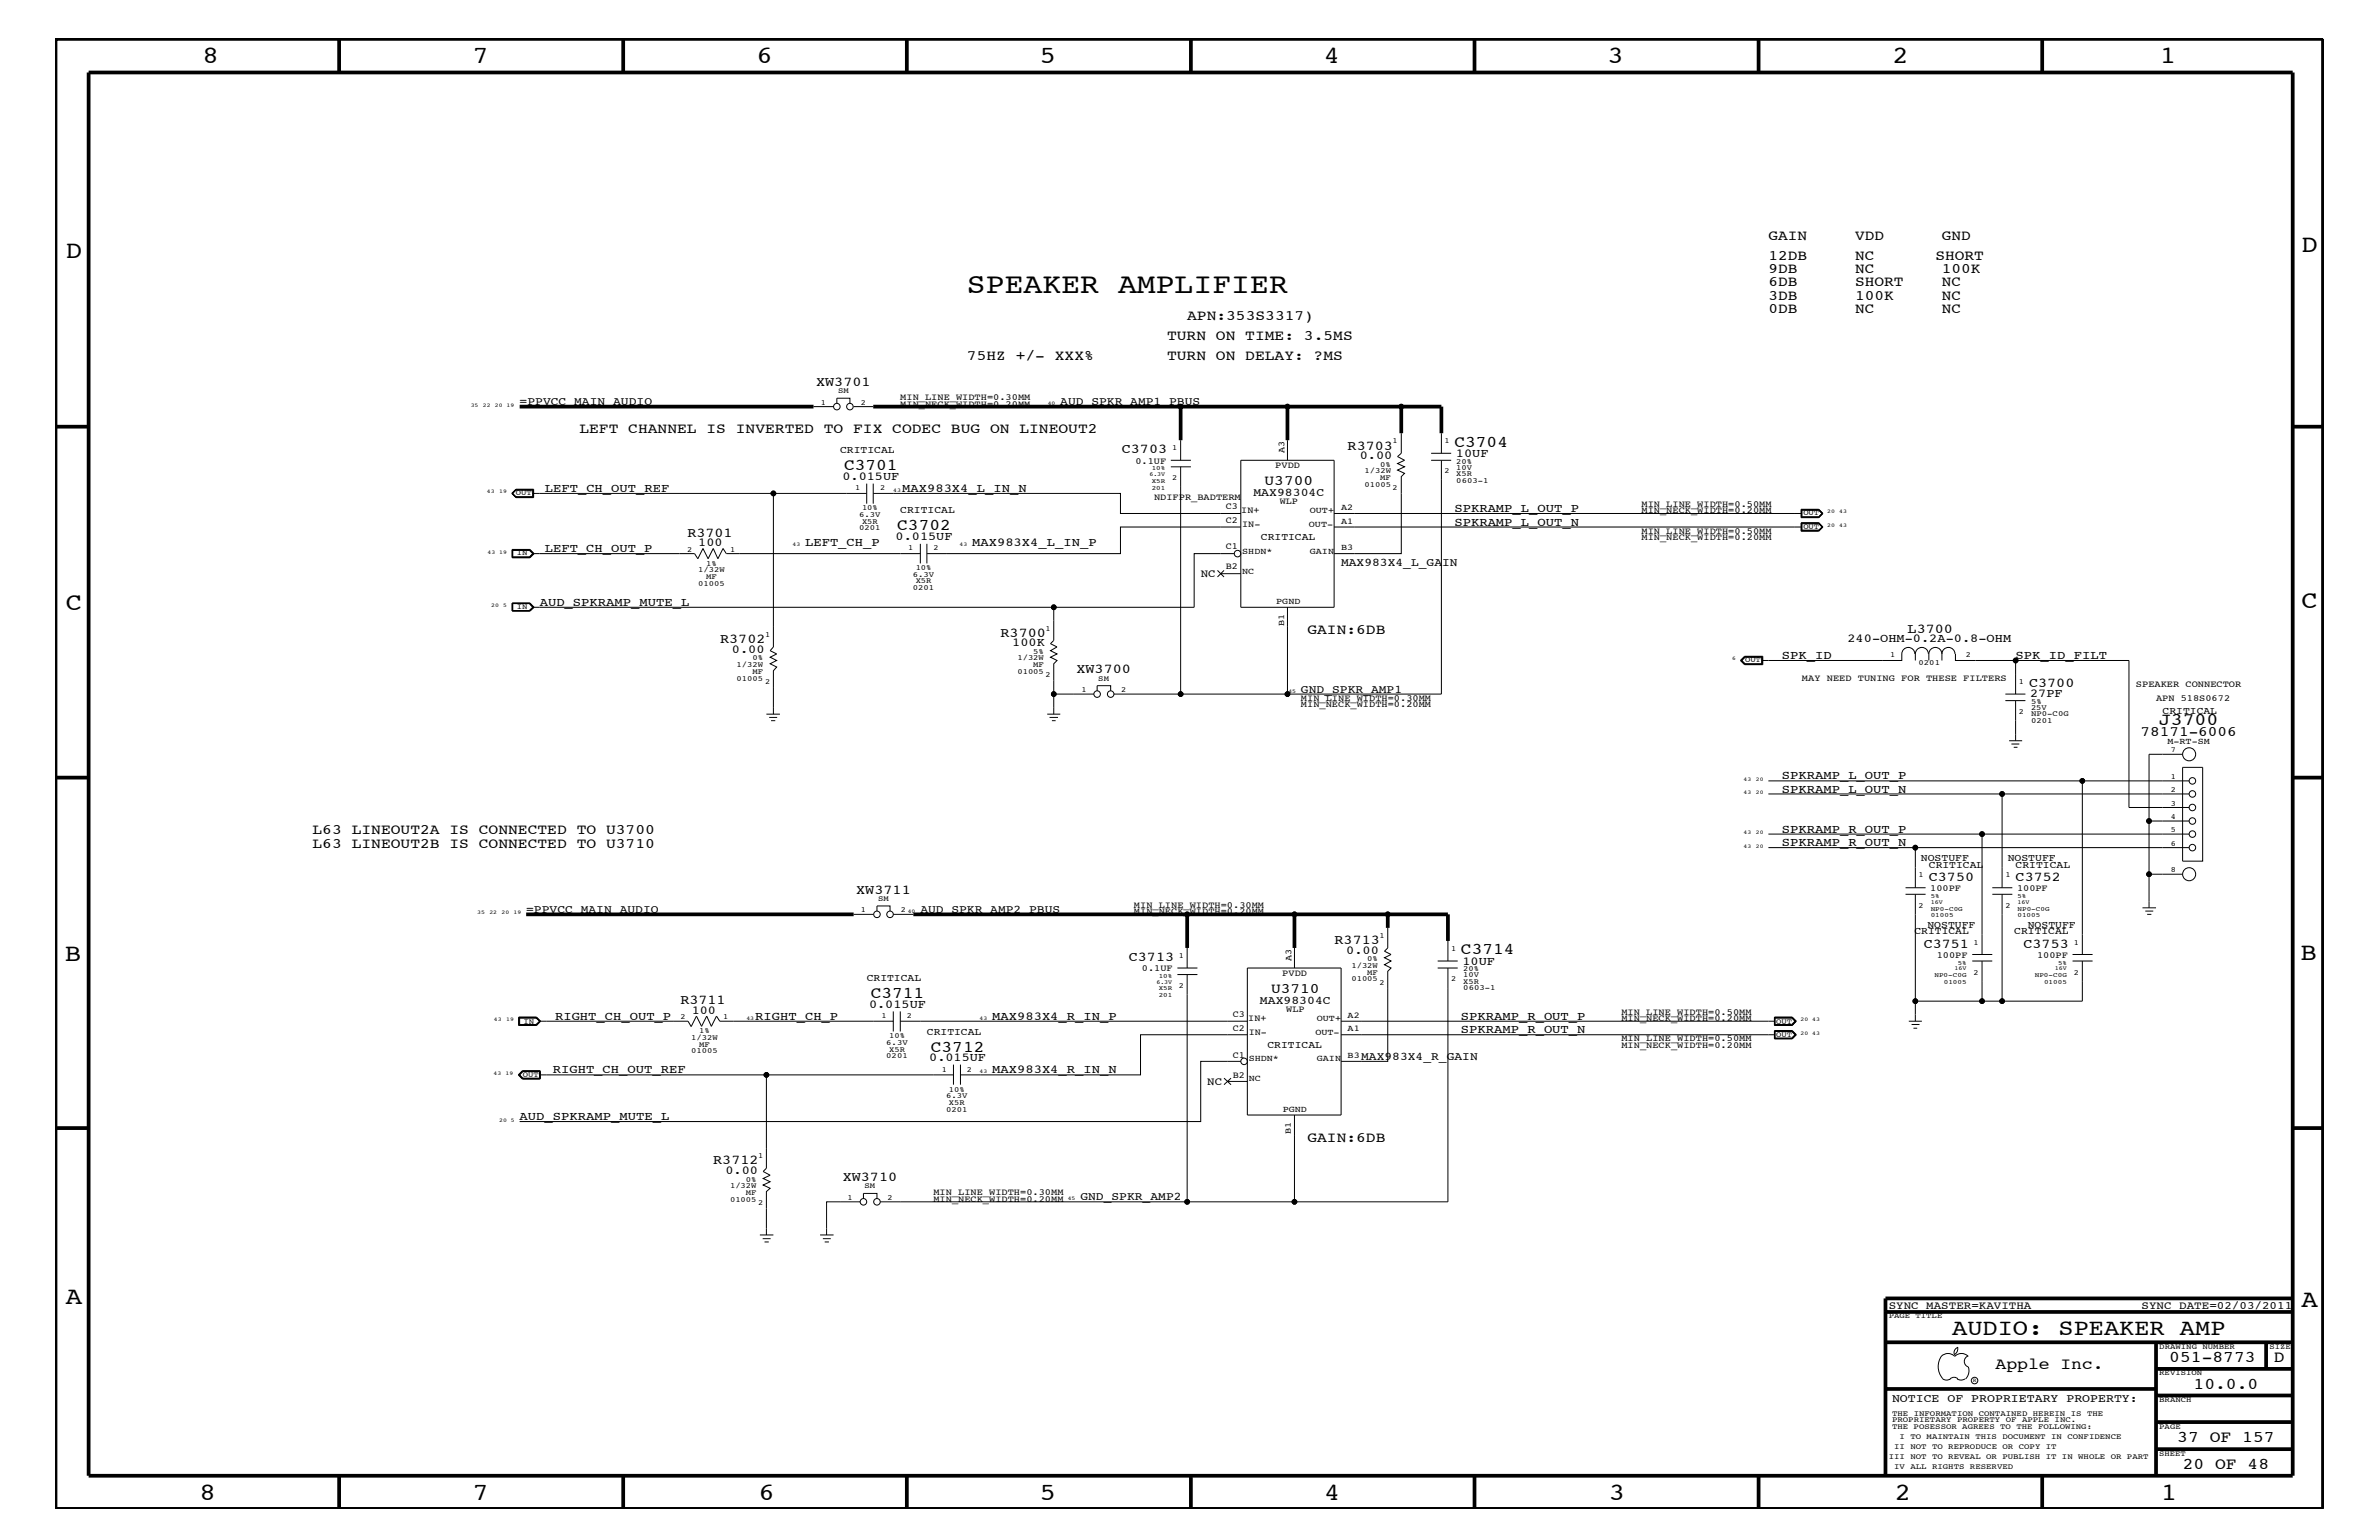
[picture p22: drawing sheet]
<svg xmlns="http://www.w3.org/2000/svg" width="432mm" height="279mm" viewBox="0 0 432 279" stroke-linecap="round" stroke-linejoin="round" font-family="sans-serif">
<defs><g id="words">
<text font-size="5.2" x="175.5" y="53.2">SPEAKER AMPLIFIER</text>
<g font-size="4.5">
<text x="36.7" y="11.5">8</text>
<text x="85.8" y="11.5">7</text>
<text x="137.3" y="11.5">6</text>
<text x="188.7" y="11.5">5</text>
<text x="240.3" y="11.5">4</text>
<text x="291.8" y="11.5">3</text>
<text x="343.5" y="11.5">2</text>
<text x="392" y="11.5">1</text>
<text x="11.9" y="46.8">D</text>
<text x="417.7" y="45.7">D</text>
<text x="11.9" y="110.6">C</text>
<text x="417.7" y="110.3">C</text>
<text x="11.8" y="174.3">B</text>
<text x="417.6" y="174.2">B</text>
<text x="11.9" y="236.7">A</text>
<text x="417.7" y="237.1">A</text>
<text x="36.2" y="272.1">8</text>
<text x="85.8" y="272.1">7</text>
<text x="137.7" y="272.1">6</text>
<text x="188.7" y="272.1">5</text>
<text x="240.4" y="272.1">4</text>
<text x="292" y="272.1">3</text>
<text x="343.9" y="272.1">2</text>
<text x="392.2" y="272.1">1</text>
</g>
<text font-size="4.1" x="354.3" y="242.3">AUDIO: SPEAKER AMP</text>
<text font-size="3.2" x="391.8" y="131.6">J3700</text>
<g font-size="3">
<text x="264" y="81.1">C3704</text>
<text x="153.2" y="85.3">C3701</text>
<text x="162.9" y="96.2">C3702</text>
<text x="265.2" y="173.2">C3714</text>
<text x="158" y="181">C3711</text>
<text x="169" y="190.8">C3712</text>
<text x="362.2" y="248.4">Apple Inc.</text>
<text x="393.7" y="247.1">051-8773</text>
<text x="398.1" y="252">10.0.0</text>
<text x="412.7" y="247.1">D</text>
<text x="395.2" y="261.6">37 OF 157</text>
<text x="396.2" y="266.6">20 OF 48</text>
</g>
<g font-size="2.6">
<text x="321" y="43.5">GAIN</text>
<text x="321" y="47.1">12DB</text>
<text x="336.7" y="47.1">NC</text>
<text x="336.7" y="43.5">VDD</text>
<text x="351.3" y="47.1">SHORT</text>
<text x="352.5" y="43.5">GND</text>
<text x="321" y="49.6">9DB</text>
<text x="321" y="51.9">6DB</text>
<text x="336.7" y="51.9">SHORT</text>
<text x="336.7" y="49.6">NC</text>
<text x="352.5" y="51.9">NC</text>
<text x="352.5" y="49.6">100K</text>
<text x="215.5" y="58">APN:353S3317)</text>
<text x="321" y="54.4">3DB</text>
<text x="321" y="56.8">0DB</text>
<text x="336.7" y="54.4">100K</text>
<text x="336.7" y="56.8">NC</text>
<text x="352.5" y="56.8">NC</text>
<text x="352.5" y="54.4">NC</text>
<text x="175.5" y="65.3">75HZ +/- XXX%</text>
<text x="211.8" y="61.7">TURN ON TIME: 3.5MS</text>
<text x="211.8" y="65.3">TURN ON DELAY: ?MS</text>
<text x="105.2" y="78.6">LEFT CHANNEL IS INVERTED TO FIX CODEC BUG ON LINEOUT2</text>
<text x="229.5" y="88.1">U3700</text>
<text x="237.3" y="115">GAIN:6DB</text>
<text x="388.5" y="133.5">78171-6006</text>
<text x="56.7" y="151.3">L63 LINEOUT2A IS CONNECTED TO U3700</text>
<text x="56.7" y="153.8">L63 LINEOUT2B IS CONNECTED TO U3710</text>
<text x="230.7" y="180.2">U3710</text>
<text x="237.3" y="207.1">GAIN:6DB</text>
</g>
<g font-size="2.5">
<text x="148.1" y="70">XW3701</text>
<text x="203.6" y="82.2">C3703</text>
<text x="244.6" y="81.6">R3703</text>
<text x="124.8" y="97.4">R3701</text>
<text x="130.7" y="116.7">R3702</text>
<text x="181.6" y="115.5">R3700</text>
<text x="346.2" y="114.8">L3700</text>
<text x="195.4" y="122.1">XW3700</text>
<text x="368.3" y="124.7">C3700</text>
<text x="350.1" y="159.9">C3750</text>
<text x="365.8" y="159.9">C3752</text>
<text x="155.4" y="162.2">XW3711</text>
<text x="242.2" y="171.2">R3713</text>
<text x="349.2" y="172">C3751</text>
<text x="367.3" y="172">C3753</text>
<text x="204.9" y="174.4">C3713</text>
<text x="123.5" y="182.2">R3711</text>
<text x="129.5" y="211.3">R3712</text>
<text x="153" y="214.2">XW3710</text>
</g>
<g font-size="2.2">
<text x="246.8" y="83.3">0.00</text>
<text x="264.2" y="82.8">10UF</text>
<text x="98.9" y="89.3">LEFT_CH_OUT_REF</text>
<text x="152.9" y="87.1">0.015UF</text>
<text x="163.7" y="89.3">MAX983X4_L_IN_N</text>
<text x="264" y="95.4">SPKRAMP_L_OUT_N</text>
<text x="264" y="92.9">SPKRAMP_L_OUT_P</text>
<text x="98.9" y="100.2">LEFT_CH_OUT_P</text>
<text x="126.7" y="99.1">100</text>
<text x="146.1" y="99">LEFT_CH_P</text>
<text x="162.6" y="98">0.015UF</text>
<text x="176.4" y="99">MAX983X4_L_IN_P</text>
<text x="98" y="109.9">AUD_SPKRAMP_MUTE_L</text>
<text x="132.8" y="118.5">0.00</text>
<text x="183.7" y="117.3">100K</text>
<text x="323.4" y="119.6">SPK_ID</text>
<text x="335.3" y="116.5">240-OHM-0.2A-0.8-OHM</text>
<text x="365.8" y="119.6">SPK_ID_FILT</text>
<text x="368.5" y="126.5">27PF</text>
<text x="323.4" y="143.9">SPKRAMP_L_OUT_N</text>
<text x="323.4" y="141.4">SPKRAMP_L_OUT_P</text>
<text x="323.4" y="151.1">SPKRAMP_R_OUT_P</text>
<text x="323.4" y="153.5">SPKRAMP_R_OUT_N</text>
<text x="244.3" y="173.1">0.00</text>
<text x="265.4" y="175">10UF</text>
<text x="100.8" y="185">RIGHT_CH_OUT_P</text>
<text x="125.6" y="184">100</text>
<text x="137.1" y="185">RIGHT_CH_P</text>
<text x="157.7" y="182.9">0.015UF</text>
<text x="180.1" y="185">MAX983X4_R_IN_P</text>
<text x="265.2" y="185">SPKRAMP_R_OUT_P</text>
<text x="265.2" y="187.5">SPKRAMP_R_OUT_N</text>
<text x="100.3" y="194.8">RIGHT_CH_OUT_REF</text>
<text x="168.7" y="192.6">0.015UF</text>
<text x="180.1" y="194.8">MAX983X4_R_IN_N</text>
<text x="94.3" y="203.2">AUD_SPKRAMP_MUTE_L</text>
<text x="131.7" y="213">0.00</text>
</g>
<g font-size="2.1">
<text x="94.3" y="73.5">=PPVCC_MAIN_AUDIO</text>
<text x="192.4" y="73.5">AUD_SPKR_AMP1_PBUS</text>
<text x="227.5" y="90">MAX98304C</text>
<text x="243.4" y="102.6">MAX983X4_L_GAIN</text>
<text x="236.1" y="125.7">GND_SPKR_AMP1</text>
<text x="95.5" y="165.6">=PPVCC_MAIN_AUDIO</text>
<text x="167" y="165.6">AUD_SPKR_AMP2_PBUS</text>
<text x="228.7" y="182.1">MAX98304C</text>
<text x="247.1" y="192.3">MAX983X4_R_GAIN</text>
<text x="196.1" y="217.8">GND_SPKR_AMP2</text>
<text x="343.4" y="254.4">NOTICE OF PROPRIETARY PROPERTY:</text>
</g>
<g font-size="2">
<text x="217.9" y="104.7">NC</text>
<text x="219.1" y="196.8">NC</text>
<text x="342.8" y="237.4">SYNC_MASTER=KAVITHA</text>
<text x="388.7" y="237.4">SYNC_DATE=02/03/2011</text>
</g>
<g font-size="1.9">
<text x="152.5" y="82.2">CRITICAL</text>
<text x="163.4" y="93.2">CRITICAL</text>
<text x="228.9" y="98">CRITICAL</text>
<text x="392.5" y="129.6">CRITICAL</text>
<text x="348.7" y="156.2">NOSTUFF</text>
<text x="350.1" y="157.4">CRITICAL</text>
<text x="364.4" y="156.2">NOSTUFF</text>
<text x="365.8" y="157.4">CRITICAL</text>
<text x="347.5" y="169.5">CRITICAL</text>
<text x="349.8" y="168.3">NOSTUFF</text>
<text x="365.6" y="169.5">CRITICAL</text>
<text x="368" y="168.3">NOSTUFF</text>
<text x="157.3" y="178">CRITICAL</text>
<text x="168.2" y="187.7">CRITICAL</text>
<text x="230" y="190.2">CRITICAL</text>
</g>
<g font-size="1.7">
<text x="163.4" y="73.8">MIN_NECK_WIDTH=0.20MM</text>
<text x="163.4" y="72.6">MIN_LINE_WIDTH=0.30MM</text>
<text x="233.2" y="82.2" transform="rotate(-90 233.2 82.2)">A3</text>
<text x="206.1" y="84.1">0.1UF</text>
<text x="231.5" y="84.9">PVDD</text>
<text x="209.5" y="90.7">NDIFPR_BADTERM</text>
<text x="222.5" y="94.9">C2</text>
<text x="222.5" y="92.4">C3</text>
<text x="225.3" y="93.2">IN+</text>
<text x="225.5" y="95.6">IN-</text>
<text x="232.3" y="91.5">WLP</text>
<text x="297.9" y="93.2">MIN_NECK_WIDTH=0.20MM</text>
<text x="297.9" y="92">MIN_LINE_WIDTH=0.50MM</text>
<text x="222.5" y="99.7">C1</text>
<text x="297.9" y="98">MIN_NECK_WIDTH=0.20MM</text>
<text x="297.9" y="96.8">MIN_LINE_WIDTH=0.50MM</text>
<text x="222.5" y="103.3">B2</text>
<text x="327.1" y="123.5">MAY NEED TUNING FOR THESE FILTERS</text>
<text x="387.7" y="124.7">SPEAKER CONNECTOR</text>
<text x="236.1" y="128.3">MIN_NECK_WIDTH=0.20MM</text>
<text x="236.1" y="127.1">MIN_LINE_WIDTH=0.30MM</text>
<text x="391.3" y="127.1">APN 518S0672</text>
<text x="350.4" y="161.7">100PF</text>
<text x="366.1" y="161.7">100PF</text>
<text x="205.8" y="165.9">MIN_NECK_WIDTH=0.20MM</text>
<text x="205.8" y="164.7">MIN_LINE_WIDTH=0.30MM</text>
<text x="351.5" y="173.8">100PF</text>
<text x="369.7" y="173.8">100PF</text>
<text x="207.3" y="176.2">0.1UF</text>
<text x="232.7" y="177.1">PVDD</text>
<text x="234.4" y="174.4" transform="rotate(-90 234.4 174.4)">A3</text>
<text x="223.8" y="184.6">C3</text>
<text x="226.6" y="185.3">IN+</text>
<text x="233.5" y="183.6">WLP</text>
<text x="294.3" y="184.1">MIN_LINE_WIDTH=0.50MM</text>
<text x="294.3" y="185.3">MIN_NECK_WIDTH=0.20MM</text>
<text x="223.8" y="187">C2</text>
<text x="223.8" y="191.9">C1</text>
<text x="226.7" y="187.7">IN-</text>
<text x="294.3" y="188.9">MIN_LINE_WIDTH=0.50MM</text>
<text x="294.3" y="190.2">MIN_NECK_WIDTH=0.20MM</text>
<text x="223.8" y="195.5">B2</text>
<text x="169.4" y="216.9">MIN_LINE_WIDTH=0.30MM</text>
<text x="169.4" y="218">MIN_NECK_WIDTH=0.20MM</text>
</g>
<g font-size="1.6">
<text x="237.6" y="95.6">OUT-</text>
<text x="237.7" y="93.2">OUT+</text>
<text x="243.4" y="95">A1</text>
<text x="243.4" y="92.6">A2</text>
<text x="225.5" y="100.4">SHDN*</text>
<text x="237.7" y="100.4">GAIN</text>
<text x="243.4" y="99.9">B3</text>
<text x="225.5" y="104.1">NC</text>
<text x="231.6" y="109.7">PGND</text>
<text x="233.1" y="113.6" transform="rotate(-90 233.1 113.6)">B1</text>
<text x="393.4" y="135">M-RT-SM</text>
<text x="239" y="185.3">OUT+</text>
<text x="244.6" y="184.7">A2</text>
<text x="238.8" y="187.7">OUT-</text>
<text x="244.6" y="192">B3</text>
<text x="244.6" y="187.1">A1</text>
<text x="226.7" y="192.6">SHDN*</text>
<text x="226.7" y="196.2">NC</text>
<text x="239" y="192.6">GAIN</text>
<text x="232.8" y="201.8">PGND</text>
<text x="234.3" y="205.7" transform="rotate(-90 234.3 205.7)">B1</text>
</g>
<g font-size="1.4">
<text x="152.1" y="71.3">SM</text>
<text x="149" y="73.4">1</text>
<text x="156.3" y="73.4">2</text>
<text x="212.8" y="81.6">1</text>
<text x="252.7" y="80.5">1</text>
<text x="262.2" y="80.5">1</text>
<text x="93.6" y="89.9">OUT</text>
<text x="155.2" y="88.9">1</text>
<text x="159.8" y="88.9">2</text>
<text x="212.8" y="87.1">2</text>
<text x="247.6" y="85.9">1/32W</text>
<text x="247.6" y="88.3">01005</text>
<text x="250.5" y="84.7">0%</text>
<text x="250.5" y="87.1">MF</text>
<text x="252.7" y="88.9">2</text>
<text x="262.2" y="85.9">2</text>
<text x="264.3" y="87.6">0603-1</text>
<text x="264.3" y="85.2">10V</text>
<text x="264.3" y="86.4">X5R</text>
<text x="264.3" y="84.1">20%</text>
<text x="156" y="93.8">6.3V</text>
<text x="156.5" y="92.6">10%</text>
<text x="156.5" y="95">X5R</text>
<text x="327.3" y="93.5">OUT</text>
<text x="327.3" y="96">OUT</text>
<text x="93.8" y="100.8">IN</text>
<text x="124.7" y="100.1">2</text>
<text x="132.5" y="100.1">1</text>
<text x="156" y="96.2">0201</text>
<text x="164.8" y="99.9">1</text>
<text x="169.4" y="99.9">2</text>
<text x="126.7" y="106.3">01005</text>
<text x="126.7" y="103.8">1/32W</text>
<text x="128.1" y="105">MF</text>
<text x="128.1" y="102.6">1%</text>
<text x="165.7" y="107.1">0201</text>
<text x="165.7" y="104.7">6.3V</text>
<text x="166.2" y="105.9">X5R</text>
<text x="166.2" y="103.5">10%</text>
<text x="93.8" y="110.5">IN</text>
<text x="136.6" y="119.8">0%</text>
<text x="138.9" y="115.6">1</text>
<text x="184.7" y="119.8">1/32W</text>
<text x="187.5" y="118.6">5%</text>
<text x="189.7" y="114.4">1</text>
<text x="343.1" y="119.2">1</text>
<text x="356.8" y="119.2">2</text>
<text x="133.7" y="123.5">01005</text>
<text x="133.7" y="121">1/32W</text>
<text x="136.6" y="122.3">MF</text>
<text x="138.9" y="124.1">2</text>
<text x="184.7" y="122.3">01005</text>
<text x="187.5" y="121">MF</text>
<text x="189.7" y="122.9">2</text>
<text x="196.3" y="125.5">1</text>
<text x="199.3" y="123.5">SM</text>
<text x="203.5" y="125.5">2</text>
<text x="316.7" y="120.2">OUT</text>
<text x="348.2" y="120.6">0201</text>
<text x="366.4" y="124.1">1</text>
<text x="366.4" y="129.6">2</text>
<text x="368.6" y="127.7">5%</text>
<text x="368.6" y="130">NP0-C0G</text>
<text x="368.6" y="128.8">25V</text>
<text x="368.6" y="131.3">0201</text>
<text x="394" y="136.4">7</text>
<text x="394" y="141.3">1</text>
<text x="394" y="143.7">2</text>
<text x="394" y="146.2">3</text>
<text x="394" y="148.5">4</text>
<text x="394" y="151">5</text>
<text x="394" y="153.4">6</text>
<text x="348.2" y="159.2">1</text>
<text x="364" y="159.2">1</text>
<text x="394" y="158.3">8</text>
<text x="156.3" y="165.6">1</text>
<text x="159.4" y="163.5">SM</text>
<text x="163.5" y="165.6">2</text>
<text x="348.2" y="164.7">2</text>
<text x="364" y="164.7">2</text>
<text x="214" y="173.8">1</text>
<text x="250.4" y="170.1">1</text>
<text x="263.4" y="172.6">1</text>
<text x="358.2" y="171.4">1</text>
<text x="376.4" y="171.4">1</text>
<text x="214" y="179.3">2</text>
<text x="245.3" y="178">01005</text>
<text x="245.3" y="175.6">1/32W</text>
<text x="248.2" y="176.8">MF</text>
<text x="248.2" y="174.4">0%</text>
<text x="250.4" y="178.7">2</text>
<text x="263.4" y="178">2</text>
<text x="265.6" y="179.7">0603-1</text>
<text x="265.6" y="177.3">10V</text>
<text x="265.6" y="178.5">X5R</text>
<text x="265.6" y="176.2">20%</text>
<text x="358.2" y="176.8">2</text>
<text x="376.4" y="176.8">2</text>
<text x="95" y="185.7">IN</text>
<text x="123.5" y="184.9">2</text>
<text x="131.2" y="184.9">1</text>
<text x="160" y="184.7">1</text>
<text x="164.6" y="184.7">2</text>
<text x="322.4" y="185.7">OUT</text>
<text x="125.4" y="191.1">01005</text>
<text x="125.4" y="188.7">1/32W</text>
<text x="126.9" y="189.9">MF</text>
<text x="126.9" y="187.5">1%</text>
<text x="160.9" y="192">0201</text>
<text x="160.9" y="189.5">6.3V</text>
<text x="161.4" y="188.3">10%</text>
<text x="161.4" y="190.8">X5R</text>
<text x="322.4" y="188.1">OUT</text>
<text x="94.9" y="195.4">OUT</text>
<text x="170.9" y="194.4">1</text>
<text x="175.5" y="194.4">2</text>
<text x="171.7" y="201.7">0201</text>
<text x="171.7" y="199.2">6.3V</text>
<text x="172.2" y="200.4">X5R</text>
<text x="172.2" y="198.1">10%</text>
<text x="132.5" y="215.6">1/32W</text>
<text x="135.4" y="214.4">0%</text>
<text x="137.6" y="210.2">1</text>
<text x="156.9" y="215.6">SM</text>
<text x="132.5" y="218">01005</text>
<text x="135.4" y="216.9">MF</text>
<text x="137.6" y="218.6">2</text>
<text x="153.8" y="217.7">1</text>
<text x="161.1" y="217.7">2</text>
<text x="342.8" y="239.2">PAGE TITLE</text>
<text x="391.9" y="244.7">DRAWING NUMBER</text>
<text x="411.9" y="244.7">SIZE</text>
<text x="391.9" y="249.5">REVISION</text>
<text x="343.4" y="256.8">THE INFORMATION CONTAINED HEREIN IS THE</text>
<text x="391.9" y="254.4">BRANCH</text>
<text x="343.4" y="258">PROPRIETARY PROPERTY OF APPLE INC.</text>
<text x="343.4" y="259.3">THE POSESSOR AGREES TO THE FOLLOWING:</text>
<text x="343.8" y="262.9">II NOT TO REPRODUCE OR COPY IT</text>
<text x="344.8" y="261.1">I TO MAINTAIN THIS DOCUMENT IN CONFIDENCE</text>
<text x="391.9" y="259.3">PAGE</text>
<text x="342.8" y="264.7">III NOT TO REVEAL OR PUBLISH IT IN WHOLE OR PART</text>
<text x="343.8" y="266.6">IV ALL RIGHTS RESERVED</text>
<text x="391.9" y="264.1">SHEET</text>
</g>
<g font-size="1.2">
<text x="209" y="88.8">201</text>
<text x="209" y="87.6">X5R</text>
<text x="209" y="85.3">10%</text>
<text x="350.4" y="162.8">5%</text>
<text x="350.4" y="165.2">NP0-C0G</text>
<text x="350.4" y="166.4">01005</text>
<text x="366.2" y="162.8">5%</text>
<text x="366.2" y="165.2">NP0-C0G</text>
<text x="366.2" y="166.4">01005</text>
<text x="210.3" y="179.7">X5R</text>
<text x="210.3" y="177.4">10%</text>
<text x="351.1" y="177.3">NP0-C0G</text>
<text x="352.8" y="178.5">01005</text>
<text x="355.3" y="175">5%</text>
<text x="369.3" y="177.3">NP0-C0G</text>
<text x="371" y="178.5">01005</text>
<text x="373.5" y="175">5%</text>
<text x="210.3" y="181">201</text>
</g>
<g font-size="1.1">
<text x="208.6" y="86.4">6.3V</text>
<text x="350.4" y="163.9">16V</text>
<text x="366.2" y="163.9">16V</text>
<text x="209.9" y="178.5">6.3V</text>
<text x="354.8" y="176.1">16V</text>
<text x="373" y="176.1">16V</text>
</g>
<g font-size="1">
<text x="85.4" y="73.8">35</text>
<text x="87.6" y="73.8">22</text>
<text x="89.8" y="73.8">20 19</text>
<text x="190.2" y="73.5">40</text>
<text x="88.4" y="89.5">43</text>
<text x="90.6" y="89.5">19</text>
<text x="162.1" y="89.3">43</text>
<text x="331.6" y="93.2">20</text>
<text x="331.6" y="95.6">20</text>
<text x="333.8" y="93.2">43</text>
<text x="333.8" y="95.6">43</text>
<text x="88.5" y="100.4">43 19</text>
<text x="143.8" y="99">43</text>
<text x="174.2" y="99">43</text>
<text x="89.2" y="110.2">20</text>
<text x="91.4" y="110.2">5</text>
<text x="314.4" y="119.8">6</text>
<text x="233.8" y="125.7">45</text>
<text x="316.5" y="141.7">43</text>
<text x="318.7" y="141.7">20</text>
<text x="316.5" y="144">43</text>
<text x="318.7" y="144">20</text>
<text x="316.5" y="151.3">43</text>
<text x="316.5" y="153.8">43</text>
<text x="318.7" y="151.3">20</text>
<text x="318.7" y="153.8">20</text>
<text x="86.6" y="165.9">35</text>
<text x="88.8" y="165.9">22</text>
<text x="91" y="165.9">20</text>
<text x="93.2" y="165.9">19</text>
<text x="164.8" y="165.6">40</text>
<text x="89.7" y="185.3">43</text>
<text x="91.9" y="185.3">19</text>
<text x="135.5" y="185">43</text>
<text x="177.8" y="185">43</text>
<text x="326.8" y="185.3">20 43</text>
<text x="326.8" y="187.7">20 43</text>
<text x="89.6" y="195">43</text>
<text x="91.8" y="195">19</text>
<text x="177.8" y="194.8">43</text>
<text x="90.6" y="203.5">20 5</text>
<text x="193.8" y="217.8">45</text>
<text x="358.1" y="250.7">R</text>
</g>
</g></defs>
<g fill="none" stroke="#000" stroke-width=".18">
<path d="M147.7 73.8h3.6M151.9 73.2v-1h2.4v1M154.9 73.8h3.6M214.3 79.9v3.6M233.7 79.9v3.6M254.3 78.6v3.6l-.6 .6 1.2 .7-1.2 .6 1.2 .6-1.2 .6 1.2 .6-.6 .6v13.9h-12.2M261.6 78.6v3.6M93 99.7h3.2l.7 .7-.7 .8h-3.2zM93 99.8h3.2l.7 .6-.7 .7h-3.2M93 99.8v1.3M93 99.9h3.1l.6 .5M93.6 88.9h3.1v1.2h-3.1l-.6-.6z"/>
<path d="M93.6 88.8h3.3v1.5h-3.3l-.7-.8zM93.6 88.8h3.2v1.4h-3.2l-.6-.7zM96.1 99.8l.7 .6-.7 .7M96.7 89.5h43.7M157.3 89.5h-16.9v27.9l-.6 .7 1.2 .5-1.2 .6 1.2 .6-1.2 .6 1.2 .6-.6 .7v7.9M157.3 87.7v3.7M158.5 89.5h44.9v3.7h21.8M158.5 87.7v3.7M167 98.7v3.5M168.2 98.7v3.5M212.5 83.5h3.7M212.5 84.7h3.7"/>
<path d="M214.3 84.7v41.2h-12.1M225.2 95.6h-21.8v4.8h-35.2M225.2 83.5h16.9v26.7h-16.9zM242.1 93.2h85M242.1 95.6h85M259.8 83.5h3.6M259.8 82.2h3.6M261.6 83.5v42.4h-27.9M326.9 92.4h3.2l.8 .8-.8 .7h-3.2zM326.9 94.9h3.2l.8 .7-.8 .8h-3.2zM327 92.5h3.1l.7 .7-.7 .6h-3.1zM327 94.9v1.4h3.1l.7-.7"/>
<path d="M327 96.2h3.1M327 94.9h3.1l.7 .7M327.1 92.6h3l.6 .6-.6 .6h-3zM327.1 96.2v-1.2h3l.6 .6-.6 .6M330.1 94.9l.7 .7M330.8 95.6l-.7 .6M96.1 109.5h-3.1v1.3h3.1M96.1 109.5l.7 .7-.7 .6M96.1 109.5l.6 .7M96.2 109.4h-3.2v1.5h3.2M96.2 109.4l.7 .8-.7 .7M96.7 110.2h94.6v6l-.6 .6 1.2 .6-1.2 .7 1.2 .5-1.2 .6 1.2 .6-.6 .6v9.2"/>
<path d="M96.7 100.4l-.6 .6h-3.1M96.7 100.4h29.4l.6 1 .9-1.9 .9 1.9 1-1.9 .8 1.9 .9-1.9 .6 .9h35.2M96.7 110.2l-.6 .6M221 103.5l1.2 1.2M221.6 104.1h3.6M222.2 103.5l-1.2 1.2M224 100.4h-7.3v9.8h-25.4M233.7 110.2v15.7h-19.4M315.9 119.8l.8-.7h3.3v1.5h-3.3zM316 119.8l.7-.6h3.2v1.3h-3.2zM316.7 119.2l-.6 .6 .6 .7M319.8 119.2h-3.1l-.6 .6 .6 .6h3.1"/>
<path d="M319.8 119.2v1.3M347.6 118.6a1.19 1.19 0 0 0-1.2-1.1 1.19 1.19 0 0 0-1.2 1.1v1.2h-25.4M350 118.6a1.19 1.19 0 0 0-1.2-1.1 1.19 1.19 0 0 0-1.2 1.1v1.2M352.5 118.6a1.19 1.19 0 0 0-1.2-1.1 1.19 1.19 0 0 0-1.2 1.1v1.2M352.5 118.6a1.19 1.19 0 0 1 1.2-1.1 1.19 1.19 0 0 1 1.1 1.1M352.5 118.6v1.2M354.9 118.6v1.2h31.5v26.7h10.9M365.8 119.8v6.1M139.1 129.6h2.5M139.6 130.2h1.5M140 130.8h.7M190.1 129.6h2.3"/>
<path d="M190.5 130.2h1.5M190.9 130.8h.7M191.3 125.9h7.2M199.1 125.3v-.9h2.5v.9M364 127.1h3.6M364 125.9h3.6M364.7 134.4h2.3M365.1 135h1.4M365.5 135.6h.7M365.8 127.1v7.3M396.2 139.2h3.6v17h-3.6zM396.2 136.8h-6.1v12.2"/>
<path d="M321 153.8h26.6M321 151.3h38.7M321 141.7h76.3M321 144h42.4M378 141.7v31.5M390.1 158.6v6.1M397.3 149h-7.2v9.6h6.1M397.3 153.8h-49.7v7.3M397.3 151.3h-37.6v21.9M397.3 144h-33.9v17.1M154.9 165.9h3.6M159.2 165.3v-.9h2.3v.9"/>
<path d="M162.1 165.9h3.7M213.7 175.6h3.6M213.7 176.8h3.6M215.5 176.8v41.2h19.5M215.5 172v3.6M226.4 175.6h17v26.7h-17zM235 172v3.6M251.9 168.3v3.7l-.6 .6 1.2 .6-1.2 .6 1.2 .6-1.2 .6 1.2 .6-.6 .6v16.4h-8.5M260.9 175.6h3.7M260.9 174.4h3.7M262.8 175.6v42.4h-27.8v-15.7M262.8 170.7v3.7"/>
<path d="M345.9 162.2h3.6M345.9 161.1h3.6M347.6 162.2v23.1M358 174.4h3.6M358 173.2h3.6M359.7 174.4v7.2h-12.1M361.6 162.2h3.7M361.6 161.1h3.7M363.4 162.2v19.4h-3.7M376.2 174.4h3.6M376.2 173.2h3.6M378 174.4v7.2h-14.6"/>
<path d="M388.9 164.7h2.4M389.4 165.3h1.4M389.7 165.9h.8M94.1 184.5h3.3l.7 .8-.7 .7h-3.3zM94.1 184.6h3.3l.6 .7-.6 .7M94.2 184.7h3.2l.6 .6-.6 .7h-3.2zM94.3 184.7v1.2h3l.7-.6M94.8 194.3h3.2v1.5h-3.2l-.7-.8zM94.8 195.7h3.2M94.8 194.3h3.2M94.8 194.3l-.7 .7 .7 .7M94.8 194.3l-.6 .7 .6 .7"/>
<path d="M97.3 184.7l.7 .6M98 194.4h-3.1l-.6 .6 .6 .6h3.1M98 194.3v1.4M98 195h41.1M98 185.3h26.9l.6 1M162.1 185.3h-31.5l-.6-1-.9 1.9-.8-1.9-1 1.9-.9-1.9-.9 1.9M162.1 183.5v3.6M163.4 185.3h63M163.4 183.5v3.6M173.1 195h-34v16.9l-.6 .6 1.3 .7-1.3 .6 1.3 .6-1.3 .6 1.3 .6-.7 .6v7.9M173.1 193.2v3.6M174.3 193.2v3.6"/>
<path d="M222.2 195.6l1.2 1.2M222.8 196.2h3.6M223.4 195.6l-1.2 1.2M225.2 192.6h-7.3v10.9h-123.6M226.4 187.7h-19.4v7.3h-32.7M243.4 185.3h78.8M243.4 187.7h78.8M322.1 184.5h3.2l.8 .8-.8 .7h-3.2zM322.1 184.6h3.2l.7 .7-.7 .7M322.1 187h3.2l.8 .7-.8 .8h-3.2zM322.1 188.4h3.2M322.1 187.1h3.2"/>
<path d="M322.2 184.7h3.1l.6 .6-.6 .7h-3.1zM322.2 187.1v1.3M322.2 187.1h3l.6 .6-.6 .6h-3M325.2 184.7l.6 .6-.6 .6h-3M325.3 187.1l.7 .6-.7 .7M325.3 187.1l.6 .6-.6 .7M346.5 185.3h2.3M347 185.9h1.4M347.3 186.5h.7M156.1 218h-6.1v6.1M156.7 217.5v-1h2.5v1M159.8 218h55.7"/>
<path d="M137.9 224.1h2.5M138.4 224.7h1.5M138.8 225.3h.7M148.8 224.1h2.5M149.4 224.7h1.4M149.7 225.3h.8M352.3 246.1a1.72 1.72 0 0 1 2.5 0 1.69 1.69 0 0 1 2.4 0M352.4 246a3.2 3.2 0 0 0 .4 4.3l.8 .1 .4-.2M354 250.2l.7-.3 .7 .3M355.2 250.2l.7 .2 .7-.2M355.3 244.4v.3a1.18 1.18 0 0 1-.6 1.1M355.4 244.4a.99 .99 0 0 0-.6 1.4"/>
<path d="M357.2 246a1.04 1.04 0 0 0-.7 1 1.04 1.04 0 0 0 .7 1M357.3 248l.1 .7a2.11 2.11 0 0 1-.6 1.5"/>
<circle cx="151.9" cy="73.8" r=".59"/>
<circle cx="154.3" cy="73.8" r=".59"/>
<circle cx="214.3" cy="73.8" r=".42"/>
<circle cx="233.7" cy="73.8" r=".42"/>
<circle cx="254.3" cy="73.8" r=".42"/>
<circle cx="140.4" cy="89.5" r=".42"/>
<circle cx="191.3" cy="110.2" r=".42"/>
<circle cx="224.6" cy="100.4" r=".59"/>
<circle cx="365.8" cy="119.8" r=".42"/>
<circle cx="191.3" cy="125.9" r=".42"/>
<circle cx="199.1" cy="125.9" r=".59"/>
<circle cx="201.6" cy="125.9" r=".59"/>
<circle cx="214.3" cy="125.9" r=".42"/>
<circle cx="233.7" cy="125.9" r=".42"/>
<circle cx="397.3" cy="136.8" r="1.19"/>
<circle cx="347.6" cy="153.8" r=".42"/>
<circle cx="359.7" cy="151.3" r=".42"/>
<circle cx="363.4" cy="144" r=".42"/>
<circle cx="378" cy="141.7" r=".42"/>
<circle cx="390.1" cy="149" r=".42"/>
<circle cx="390.1" cy="158.6" r=".42"/>
<circle cx="397.3" cy="158.6" r="1.19"/>
<circle cx="397.9" cy="153.8" r=".59"/>
<circle cx="397.9" cy="141.7" r=".59"/>
<circle cx="397.9" cy="146.5" r=".59"/>
<circle cx="397.9" cy="144" r=".59"/>
<circle cx="397.9" cy="151.3" r=".59"/>
<circle cx="397.9" cy="149" r=".59"/>
<circle cx="159.2" cy="165.9" r=".59"/>
<circle cx="161.5" cy="165.9" r=".59"/>
<circle cx="215.5" cy="165.9" r=".42"/>
<circle cx="234.9" cy="165.9" r=".42"/>
<circle cx="251.9" cy="165.9" r=".42"/>
<circle cx="139.1" cy="195" r=".42"/>
<circle cx="225.8" cy="192.6" r=".59"/>
<circle cx="347.6" cy="181.6" r=".42"/>
<circle cx="359.7" cy="181.6" r=".42"/>
<circle cx="363.4" cy="181.6" r=".42"/>
<circle cx="156.7" cy="218" r=".59"/>
<circle cx="159.2" cy="218" r=".59"/>
<circle cx="215.5" cy="218" r=".42"/>
<circle cx="234.9" cy="218" r=".42"/>
<circle cx="358.4" cy="250.5" r=".59"/>
</g>
<g fill="none" stroke="#000" stroke-width=".68" stroke-linecap="butt">
<path d="M10.1 7.1h411.5v266.7h-411.5zM16.1 13.2h400v254.5h-400zM61.6 7.1v6.1M113.1 7.1v6.1M164.6 7.1v6.1M216.2 7.1v6.1M267.6 7.1v6.1M319.2 7.1v6.1M370.7 7.1v6.1M10.1 77.4h6M94.3 73.8h53.4M158.5 73.8h55.8"/>
<path d="M233.7 73.8h-19.4v6.1M254.3 73.8h-20.6v6.1M254.3 73.8h7.3v4.8M254.3 73.8v4.8M416.1 77.4h5.5M10.1 141.1h6M416.1 141.1h5.5M95.5 165.9h59.4M165.8 165.9h49.7M235 165.9h-19.5v6.1M251.9 165.9h-16.9v6.1M251.9 165.9h10.9v4.8"/>
<path d="M251.9 165.9v2.4M10.1 204.7h6M416.1 204.7h5.5M342.2 238h73.9M416.1 235.6h-73.9v32.1M342.2 243.5h73.9M342.2 252h49.1M391.3 248.4h24.8M391.3 243.5v24.2M391.3 258h24.8M391.3 253.2h24.8M411.3 243.5v4.9"/>
<path d="M61.6 267.7v6.1M113.1 267.7v6.1M164.6 267.7v6.1M216.2 268v5.8M267.6 267.7v6.1M319.2 267.7v6.1M370.7 267.7v6.1M391.3 262.9h24.8"/>
</g>
<g fill="#000">
<circle cx="214.3" cy="73.8" r=".42"/>
<circle cx="233.7" cy="73.8" r=".42"/>
<circle cx="254.3" cy="73.8" r=".42"/>
<circle cx="140.4" cy="89.5" r=".42"/>
<circle cx="191.3" cy="110.2" r=".42"/>
<circle cx="365.8" cy="119.8" r=".42"/>
<circle cx="191.3" cy="125.9" r=".42"/>
<circle cx="214.3" cy="125.9" r=".42"/>
<circle cx="233.7" cy="125.9" r=".42"/>
<circle cx="347.6" cy="153.8" r=".42"/>
<circle cx="359.7" cy="151.3" r=".42"/>
<circle cx="363.4" cy="144" r=".42"/>
<circle cx="378" cy="141.7" r=".42"/>
<circle cx="390.1" cy="149" r=".42"/>
<circle cx="390.1" cy="158.6" r=".42"/>
<circle cx="215.5" cy="165.9" r=".42"/>
<circle cx="234.9" cy="165.9" r=".42"/>
<circle cx="251.9" cy="165.9" r=".42"/>
<circle cx="139.1" cy="195" r=".42"/>
<circle cx="347.6" cy="181.6" r=".42"/>
<circle cx="359.7" cy="181.6" r=".42"/>
<circle cx="363.4" cy="181.6" r=".42"/>
<circle cx="215.5" cy="218" r=".42"/>
<circle cx="234.9" cy="218" r=".42"/>
</g>
<use href="#words"/>
</svg>
